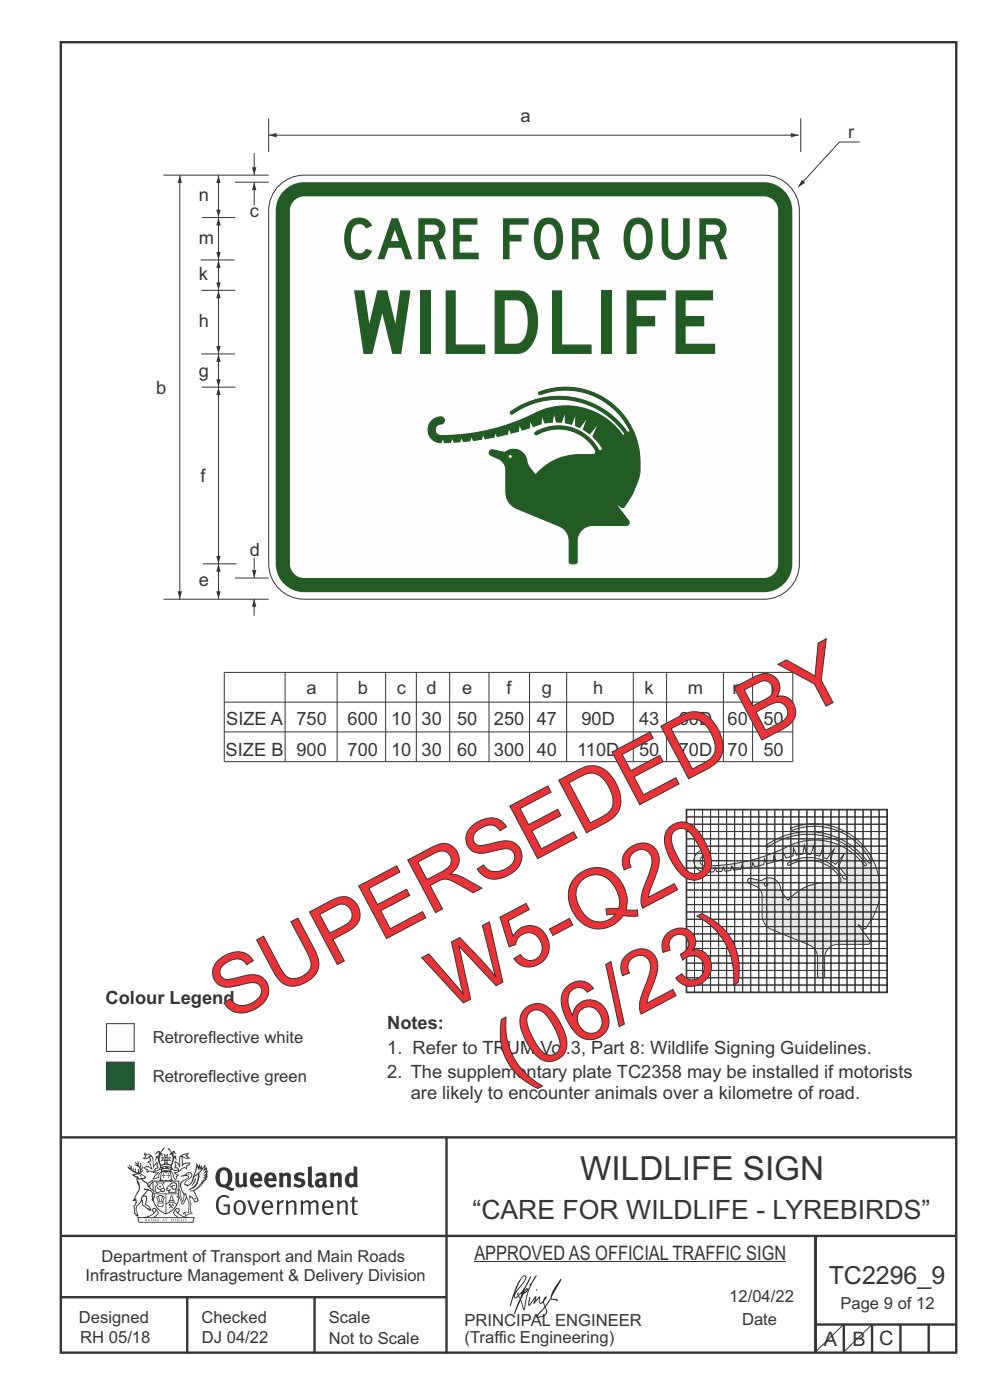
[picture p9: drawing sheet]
<svg xmlns="http://www.w3.org/2000/svg" width="210mm" height="297mm" viewBox="0 0 210 297" stroke-linecap="round" stroke-linejoin="round" font-family="sans-serif">
<defs><g id="words">
<text font-size="18.7" fill="#225b24" x="74.7" y="75.1">WILDLIFE</text>
<g font-size="17.6" fill="#ed3237">
<text x="95.2" y="214.4" transform="rotate(-28 95.2 214.4)">W5-Q20</text>
<text x="48.7" y="216.7" transform="rotate(-28 48.7 216.7)">SUPERSEDED BY</text>
<text x="108.7" y="229.6" transform="rotate(-28 108.7 229.6)">(06/23)</text>
</g>
<text font-size="12.1" fill="#225b24" x="72.1" y="55">CARE FOR OUR</text>
<text font-size="7.1" fill="#373435" x="123.1" y="250.3">WILDLIFE SIGN</text>
<text font-size="5.6" fill="#373435" x="100.2" y="258.5">“CARE FOR WILDLIFE - LYREBIRDS”</text>
<text font-size="5.3" fill="#373435" x="175.8" y="272.3">TC2296_9</text>
<g font-size="4.2" fill="#373435">
<text x="100.6" y="267.2">APPROVED AS OFFICIAL TRAFFIC SIGN</text>
<text x="174.7" y="285.6">A</text>
<text x="180.8" y="285.6">B</text>
<text x="186.5" y="285.4">C</text>
</g>
<g font-size="3.9" fill="#373435">
<text x="110.4" y="25.9">a</text>
<text x="179.9" y="29.2">r</text>
<text x="42.2" y="42.7">n</text>
<text x="53" y="46">c</text>
<text x="42.2" y="51.7">m</text>
<text x="42.2" y="59.4">k</text>
<text x="42.2" y="69.3">h</text>
<text x="33.1" y="83.5">b</text>
<text x="42.2" y="80">g</text>
<text x="42.5" y="102.3">f</text>
<text x="53" y="117.9">d</text>
<text x="42.2" y="124.4">e</text>
<text x="65" y="147.3">a</text>
<text x="75.9" y="147.3">b</text>
<text x="84.2" y="147.3">c</text>
<text x="90.5" y="147.3">d</text>
<text x="98" y="147.3">e</text>
<text x="107.5" y="147.3">f</text>
<text x="114.9" y="147.3">g</text>
<text x="125.8" y="147.3">h</text>
<text x="136.7" y="147.3">k</text>
<text x="145.9" y="147.3">m</text>
<text x="155.4" y="147.3">n</text>
<text x="163.4" y="147.3">r</text>
<text x="48" y="153.8">SIZE A</text>
<text x="62.9" y="153.8">750</text>
<text x="73.7" y="153.8">600</text>
<text x="83" y="153.8">10</text>
<text x="89.4" y="153.8">30</text>
<text x="97" y="153.8">50</text>
<text x="104.8" y="153.8">250</text>
<text x="113.9" y="153.8">47</text>
<text x="123.3" y="153.8">90D</text>
<text x="135.6" y="153.8">43</text>
<text x="144" y="153.8">60D</text>
<text x="154.3" y="153.8">60</text>
<text x="161.9" y="153.8">50</text>
<text x="47.9" y="160.3">SIZE B</text>
<text x="62.9" y="160.3">900</text>
<text x="73.7" y="160.3">700</text>
<text x="83" y="160.3">10</text>
<text x="89.4" y="160.3">30</text>
<text x="97" y="160.3">60</text>
<text x="104.8" y="160.3">300</text>
<text x="113.9" y="160.3">40</text>
<text x="122.4" y="160.3">110D</text>
<text x="135.6" y="160.3">50</text>
<text x="144" y="160.3">70D</text>
<text x="154.3" y="160.3">70</text>
<text x="161.9" y="160.3">50</text>
<text x="22.4" y="213">Colour Legend</text>
<text x="82.1" y="218.3">Notes:</text>
<text x="82.1" y="223.5">1. Refer to TRUM Vol.3, Part 8: Wildlife Signing Guidelines.</text>
<text x="82.1" y="228.7">2. The supplementary plate TC2358 may be installed if motorists</text>
<text x="87.1" y="233.1">are likely to encounter animals over a kilometre of road.</text>
</g>
<g font-size="3.5" fill="#373435">
<text x="32.4" y="221.3">Retroreflective white</text>
<text x="32.4" y="229.5">Retroreflective green</text>
<text x="21.6" y="267.8">Department of Transport and Main Roads</text>
<text x="18.2" y="271.8">Infrastructure Management &amp; Delivery Division</text>
<text x="16.7" y="280.6">Designed</text>
<text x="42.7" y="280.6">Checked</text>
<text x="69.7" y="280.6">Scale</text>
<text x="98.5" y="281.3">PRINCIPAL ENGINEER</text>
<text x="154.7" y="276.1">12/04/22</text>
<text x="157.4" y="281.2">Date</text>
<text x="178.3" y="277.8">Page 9 of 12</text>
<text x="17" y="284.8">RH 05/18</text>
<text x="42.8" y="284.8">DJ 04/22</text>
<text x="69.7" y="285.2">Not to Scale</text>
<text x="98.5" y="284.8">(Traffic Engineering)</text>
</g>
</g></defs>
<path d="M147.9 180.9a2.04 2.04 0 0 1 2.1-.5 .76 .76 0 0 1 .1 .9 .76 .76 0 0 1-.9 .3 1.06 1.06 0 0 0-.7 1.2 1.06 1.06 0 0 0 1.1 .9 39.7 39.7 0 0 0 18.5-4.6 13.1 13.1 0 0 1 15.4 4.6l.3-.2a15 15 0 0 0-21.1-3.8l-.2-.3a15.6 15.6 0 0 1 21.9 3.7l.3-.2a13.3 13.3 0 0 0-16.8-6.8l-.2-.3a13.8 13.8 0 0 1 14.3 2.4 13.8 13.8 0 0 1 4.2 13.8l-1 2.4-1.5 2.4-.4 .2-1.2-.8 2.4 3.3 .1 .3-.2 .5-6.9 .1a2.87 2.87 0 0 0-2.6 2.8v4.1l-.4 .1h-.7h-.2l-.2-.4v-4.2a2.87 2.87 0 0 0-1.7-2.3l-8.3-3.4a3.2 3.2 0 0 1-1.7-2.9l-.1-4.4a2.33 2.33 0 0 0-1.3-1.8l-1.5-.7-.2-.5a.56 .56 0 0 1 .6-.5l2.2 .5a2.58 2.58 0 0 1 2.7-.4 2.58 2.58 0 0 1 1.5 2.3l.5 .9 1.1 1.4a10.6 10.6 0 0 1 8.1-3.8h2.6l.3-.1 .2-.4a7.9 7.9 0 0 0-11-3.1l-.4-.2 .2-.3a8.5 8.5 0 0 1 11.7 3.2l.5 .2 .2-.5-1.8-2.1 1.2-2.6-1.8 2.1-1.1-.8 .8-2.4-1.5 2-.8-.3 .1-2.4-.8 2.1-1.2-.2v-2.2l-.7 2.1-.9-.1-.5-1.9-.3 1.9-1.4 .2-.6-1.5-.1 1.7-1.4 .4-.7-1.2v1.5l-1.4 .4-.5-1.1-.2 1.3-1.3 .4-.5-1.1-.2 1.2-1.9 .5-.4-.9-.2 1-1.7 .3-.4-.9-.3 1-1.5 .2-.4-.8-.2 .9-1.2 .1-.4-.8-.3 .9h-1.1l-.3-.8-.3 .9h-1.2l-.2-.9-.4 .9a2.39 2.39 0 0 1-2.2-1.4 2.39 2.39 0 0 1 .5-2.7zM162.1 187.6a.4 .4 0 0 1 .8 0 .4 .4 0 0 1-.8 0z" fill-rule="evenodd" fill="#e6e7e8" stroke="#373435" stroke-width=".21"/>
<g fill="none" stroke="#373435" stroke-width=".21">
<path d="M145.6 171.8h1.7v1.5h-1.7zM145.6 173.3h1.7v1.6h-1.7zM145.6 174.9h1.7v1.5h-1.7zM145.6 176.4h1.7v1.6h-1.7zM145.6 178h1.7v1.5h-1.7zM145.6 179.5h1.7v1.6h-1.7zM147.3 171.8h1.7v1.5h-1.7zM147.3 173.3h1.7v1.6h-1.7zM147.3 174.9h1.7v1.5h-1.7zM147.3 176.4h1.7v1.6h-1.7zM147.3 178h1.7v1.5h-1.7zM147.3 179.5h1.7v1.6h-1.7z"/>
<path d="M149 171.8h1.7v1.5h-1.7zM149 173.3h1.7v1.6h-1.7zM149 174.9h1.7v1.5h-1.7zM149 176.4h1.7v1.6h-1.7zM149 178h1.7v1.5h-1.7zM149 179.5h1.7v1.6h-1.7zM150.7 171.8h1.7v1.5h-1.7zM150.7 173.3h1.7v1.6h-1.7zM150.7 174.9h1.7v1.5h-1.7zM150.7 176.4h1.7v1.6h-1.7zM150.7 178h1.7v1.5h-1.7zM150.7 179.5h1.7v1.6h-1.7z"/>
<path d="M152.4 171.8h1.7v1.5h-1.7zM152.4 173.3h1.7v1.6h-1.7zM152.4 174.9h1.7v1.5h-1.7zM152.4 176.4h1.7v1.6h-1.7zM152.4 178h1.7v1.5h-1.7zM152.4 179.5h1.7v1.6h-1.7zM154.1 171.8h1.7v1.5h-1.7zM154.1 173.3h1.7v1.6h-1.7zM154.1 174.9h1.7v1.5h-1.7zM154.1 176.4h1.7v1.6h-1.7zM154.1 178h1.7v1.5h-1.7zM154.1 179.5h1.7v1.6h-1.7z"/>
<path d="M155.8 171.8h1.7v1.5h-1.7zM155.8 173.3h1.7v1.6h-1.7zM155.8 174.9h1.7v1.5h-1.7zM155.8 176.4h1.7v1.6h-1.7zM155.8 178h1.7v1.5h-1.7zM155.8 179.5h1.7v1.6h-1.7zM157.5 171.8h1.7v1.5h-1.7zM157.5 173.3h1.7v1.6h-1.7zM157.5 174.9h1.7v1.5h-1.7zM157.5 176.4h1.7v1.6h-1.7zM157.5 178h1.7v1.5h-1.7zM157.5 179.5h1.7v1.6h-1.7z"/>
<path d="M159.2 171.8h1.7v1.5h-1.7zM159.2 173.3h1.7v1.6h-1.7zM159.2 174.9h1.7v1.5h-1.7zM159.2 176.4h1.7v1.6h-1.7zM159.2 178h1.7v1.5h-1.7zM159.2 179.5h1.7v1.6h-1.7zM160.9 171.8h1.7v1.5h-1.7zM160.9 173.3h1.7v1.6h-1.7zM160.9 174.9h1.7v1.5h-1.7zM160.9 176.4h1.7v1.6h-1.7zM160.9 178h1.7v1.5h-1.7zM160.9 179.5h1.7v1.6h-1.7z"/>
<path d="M162.6 171.8h1.7v1.5h-1.7zM162.6 173.3h1.7v1.6h-1.7zM162.6 174.9h1.7v1.5h-1.7zM162.6 176.4h1.7v1.6h-1.7zM162.6 178h1.7v1.5h-1.7zM162.6 179.5h1.7v1.6h-1.7zM164.3 171.8h1.7v1.5h-1.7zM164.3 173.3h1.7v1.6h-1.7zM164.3 174.9h1.7v1.5h-1.7zM164.3 176.4h1.7v1.6h-1.7zM164.3 178h1.7v1.5h-1.7zM164.3 179.5h1.7v1.6h-1.7z"/>
<path d="M166 171.8h1.8v1.5h-1.8zM166 173.3h1.8v1.6h-1.8zM166 174.9h1.8v1.5h-1.8zM166 176.4h1.8v1.6h-1.8zM166 178h1.8v1.5h-1.8zM166 179.5h1.8v1.6h-1.8zM167.8 171.8h1.7v1.5h-1.7zM167.8 173.3h1.7v1.6h-1.7zM167.8 174.9h1.7v1.5h-1.7zM167.8 176.4h1.7v1.6h-1.7zM167.8 178h1.7v1.5h-1.7zM167.8 179.5h1.7v1.6h-1.7z"/>
<path d="M169.5 171.8h1.7v1.5h-1.7zM169.5 173.3h1.7v1.6h-1.7zM169.5 174.9h1.7v1.5h-1.7zM169.5 176.4h1.7v1.6h-1.7zM169.5 178h1.7v1.5h-1.7zM169.5 179.5h1.7v1.6h-1.7zM171.2 171.8h1.7v1.5h-1.7zM171.2 173.3h1.7v1.6h-1.7zM171.2 174.9h1.7v1.5h-1.7zM171.2 176.4h1.7v1.6h-1.7zM171.2 178h1.7v1.5h-1.7zM171.2 179.5h1.7v1.6h-1.7z"/>
<path d="M172.9 171.8h1.7v1.5h-1.7zM172.9 173.3h1.7v1.6h-1.7zM172.9 174.9h1.7v1.5h-1.7zM172.9 176.4h1.7v1.6h-1.7zM172.9 178h1.7v1.5h-1.7zM172.9 179.5h1.7v1.6h-1.7zM174.6 171.8h1.7v1.5h-1.7zM174.6 173.3h1.7v1.6h-1.7zM174.6 174.9h1.7v1.5h-1.7zM174.6 176.4h1.7v1.6h-1.7zM174.6 178h1.7v1.5h-1.7zM174.6 179.5h1.7v1.6h-1.7z"/>
<path d="M176.3 171.8h1.7v1.5h-1.7zM176.3 173.3h1.7v1.6h-1.7zM176.3 174.9h1.7v1.5h-1.7zM176.3 176.4h1.7v1.6h-1.7zM176.3 178h1.7v1.5h-1.7zM176.3 179.5h1.7v1.6h-1.7zM178 171.8h1.7v1.5h-1.7zM178 173.3h1.7v1.6h-1.7zM178 174.9h1.7v1.5h-1.7zM178 176.4h1.7v1.6h-1.7zM178 178h1.7v1.5h-1.7zM178 179.5h1.7v1.6h-1.7z"/>
<path d="M179.7 171.8h1.7v1.5h-1.7zM179.7 173.3h1.7v1.6h-1.7zM179.7 174.9h1.7v1.5h-1.7zM179.7 176.4h1.7v1.6h-1.7zM179.7 178h1.7v1.5h-1.7zM179.7 179.5h1.7v1.6h-1.7zM181.4 171.8h1.7v1.5h-1.7zM181.4 173.3h1.7v1.6h-1.7zM181.4 174.9h1.7v1.5h-1.7zM181.4 176.4h1.7v1.6h-1.7zM181.4 178h1.7v1.5h-1.7zM181.4 179.5h1.7v1.6h-1.7z"/>
<path d="M183.1 171.8h1.7v1.5h-1.7zM183.1 173.3h1.7v1.6h-1.7zM183.1 174.9h1.7v1.5h-1.7zM183.1 176.4h1.7v1.6h-1.7zM183.1 178h1.7v1.5h-1.7zM183.1 179.5h1.7v1.6h-1.7zM184.8 171.8h1.7v1.5h-1.7zM184.8 173.3h1.7v1.6h-1.7zM184.8 174.9h1.7v1.5h-1.7zM184.8 176.4h1.7v1.6h-1.7zM184.8 178h1.7v1.5h-1.7zM184.8 179.5h1.7v1.6h-1.7z"/>
<path d="M186.5 171.8h1.7v1.5h-1.7zM186.5 173.3h1.7v1.6h-1.7zM186.5 174.9h1.7v1.5h-1.7zM186.5 176.4h1.7v1.6h-1.7zM186.5 178h1.7v1.5h-1.7zM186.5 179.5h1.7v1.6h-1.7zM145.6 181.1h1.7v1.5h-1.7zM145.6 182.6h1.7v1.6h-1.7zM145.6 184.2h1.7v1.5h-1.7zM145.6 185.7h1.7v1.6h-1.7zM145.6 187.3h1.7v1.5h-1.7zM145.6 188.8h1.7v1.6h-1.7z"/>
<path d="M145.6 190.4h1.7v1.5h-1.7zM145.6 191.9h1.7v1.6h-1.7zM145.6 193.5h1.7v1.5h-1.7zM145.6 195h1.7v1.6h-1.7zM145.6 196.6h1.7v1.5h-1.7zM145.6 198.1h1.7v1.6h-1.7zM145.6 199.7h1.7v1.5h-1.7zM147.3 181.1h1.7v1.5h-1.7zM147.3 182.6h1.7v1.6h-1.7zM147.3 184.2h1.7v1.5h-1.7zM147.3 185.7h1.7v1.6h-1.7zM147.3 187.3h1.7v1.5h-1.7z"/>
<path d="M147.3 188.8h1.7v1.6h-1.7zM147.3 190.4h1.7v1.5h-1.7zM147.3 191.9h1.7v1.6h-1.7zM147.3 193.5h1.7v1.5h-1.7zM147.3 195h1.7v1.6h-1.7zM147.3 196.6h1.7v1.5h-1.7zM147.3 198.1h1.7v1.6h-1.7zM147.3 199.7h1.7v1.5h-1.7zM149 181.1h1.7v1.5h-1.7zM149 182.6h1.7v1.6h-1.7zM149 184.2h1.7v1.5h-1.7zM149 185.7h1.7v1.6h-1.7z"/>
<path d="M149 187.3h1.7v1.5h-1.7zM149 188.8h1.7v1.6h-1.7zM149 190.4h1.7v1.5h-1.7zM149 191.9h1.7v1.6h-1.7zM149 193.5h1.7v1.5h-1.7zM149 195h1.7v1.6h-1.7zM149 196.6h1.7v1.5h-1.7zM149 198.1h1.7v1.6h-1.7zM149 199.7h1.7v1.5h-1.7zM150.7 181.1h1.7v1.5h-1.7zM150.7 182.6h1.7v1.6h-1.7zM150.7 184.2h1.7v1.5h-1.7z"/>
<path d="M150.7 185.7h1.7v1.6h-1.7zM150.7 187.3h1.7v1.5h-1.7zM150.7 188.8h1.7v1.6h-1.7zM150.7 190.4h1.7v1.5h-1.7zM150.7 191.9h1.7v1.6h-1.7zM150.7 193.5h1.7v1.5h-1.7zM150.7 195h1.7v1.6h-1.7zM150.7 196.6h1.7v1.5h-1.7zM150.7 198.1h1.7v1.6h-1.7zM150.7 199.7h1.7v1.5h-1.7zM152.4 181.1h1.7v1.5h-1.7zM152.4 182.6h1.7v1.6h-1.7z"/>
<path d="M152.4 184.2h1.7v1.5h-1.7zM152.4 185.7h1.7v1.6h-1.7zM152.4 187.3h1.7v1.5h-1.7zM152.4 188.8h1.7v1.6h-1.7zM152.4 190.4h1.7v1.5h-1.7zM152.4 191.9h1.7v1.6h-1.7zM152.4 193.5h1.7v1.5h-1.7zM152.4 195h1.7v1.6h-1.7zM152.4 196.6h1.7v1.5h-1.7zM152.4 198.1h1.7v1.6h-1.7zM152.4 199.7h1.7v1.5h-1.7zM154.1 181.1h1.7v1.5h-1.7z"/>
<path d="M154.1 182.6h1.7v1.6h-1.7zM154.1 184.2h1.7v1.5h-1.7zM154.1 185.7h1.7v1.6h-1.7zM154.1 187.3h1.7v1.5h-1.7zM154.1 188.8h1.7v1.6h-1.7zM154.1 190.4h1.7v1.5h-1.7zM154.1 191.9h1.7v1.6h-1.7zM154.1 193.5h1.7v1.5h-1.7zM154.1 195h1.7v1.6h-1.7zM154.1 196.6h1.7v1.5h-1.7zM154.1 198.1h1.7v1.6h-1.7zM154.1 199.7h1.7v1.5h-1.7z"/>
<path d="M155.8 181.1h1.7v1.5h-1.7zM155.8 182.6h1.7v1.6h-1.7zM155.8 184.2h1.7v1.5h-1.7zM155.8 185.7h1.7v1.6h-1.7zM155.8 187.3h1.7v1.5h-1.7zM155.8 188.8h1.7v1.6h-1.7zM155.8 190.4h1.7v1.5h-1.7zM155.8 191.9h1.7v1.6h-1.7zM155.8 193.5h1.7v1.5h-1.7zM155.8 195h1.7v1.6h-1.7zM155.8 196.6h1.7v1.5h-1.7zM155.8 198.1h1.7v1.6h-1.7z"/>
<path d="M155.8 199.7h1.7v1.5h-1.7zM157.5 181.1h1.7v1.5h-1.7zM157.5 182.6h1.7v1.6h-1.7zM157.5 184.2h1.7v1.5h-1.7zM157.5 185.7h1.7v1.6h-1.7zM157.5 187.3h1.7v1.5h-1.7zM157.5 188.8h1.7v1.6h-1.7zM157.5 190.4h1.7v1.5h-1.7zM157.5 191.9h1.7v1.6h-1.7zM157.5 193.5h1.7v1.5h-1.7zM157.5 195h1.7v1.6h-1.7zM157.5 196.6h1.7v1.5h-1.7z"/>
<path d="M157.5 198.1h1.7v1.6h-1.7zM157.5 199.7h1.7v1.5h-1.7zM159.2 181.1h1.7v1.5h-1.7zM159.2 182.6h1.7v1.6h-1.7zM159.2 184.2h1.7v1.5h-1.7zM159.2 185.7h1.7v1.6h-1.7zM159.2 187.3h1.7v1.5h-1.7zM159.2 188.8h1.7v1.6h-1.7zM159.2 190.4h1.7v1.5h-1.7zM159.2 191.9h1.7v1.6h-1.7zM159.2 193.5h1.7v1.5h-1.7zM159.2 195h1.7v1.6h-1.7z"/>
<path d="M159.2 196.6h1.7v1.5h-1.7zM159.2 198.1h1.7v1.6h-1.7zM159.2 199.7h1.7v1.5h-1.7zM160.9 181.1h1.7v1.5h-1.7zM160.9 182.6h1.7v1.6h-1.7zM160.9 184.2h1.7v1.5h-1.7zM160.9 185.7h1.7v1.6h-1.7zM160.9 187.3h1.7v1.5h-1.7zM160.9 188.8h1.7v1.6h-1.7zM160.9 190.4h1.7v1.5h-1.7zM160.9 191.9h1.7v1.6h-1.7zM160.9 193.5h1.7v1.5h-1.7z"/>
<path d="M160.9 195h1.7v1.6h-1.7zM160.9 196.6h1.7v1.5h-1.7zM160.9 198.1h1.7v1.6h-1.7zM160.9 199.7h1.7v1.5h-1.7zM162.6 181.1h1.7v1.5h-1.7zM162.6 182.6h1.7v1.6h-1.7zM162.6 184.2h1.7v1.5h-1.7zM162.6 185.7h1.7v1.6h-1.7zM162.6 187.3h1.7v1.5h-1.7zM162.6 188.8h1.7v1.6h-1.7zM162.6 190.4h1.7v1.5h-1.7zM162.6 191.9h1.7v1.6h-1.7z"/>
<path d="M162.6 193.5h1.7v1.5h-1.7zM162.6 195h1.7v1.6h-1.7zM162.6 196.6h1.7v1.5h-1.7zM162.6 198.1h1.7v1.6h-1.7zM162.6 199.7h1.7v1.5h-1.7zM164.3 181.1h1.7v1.5h-1.7zM164.3 182.6h1.7v1.6h-1.7zM164.3 184.2h1.7v1.5h-1.7zM164.3 185.7h1.7v1.6h-1.7zM164.3 187.3h1.7v1.5h-1.7zM164.3 188.8h1.7v1.6h-1.7zM164.3 190.4h1.7v1.5h-1.7z"/>
<path d="M164.3 191.9h1.7v1.6h-1.7zM164.3 193.5h1.7v1.5h-1.7zM164.3 195h1.7v1.6h-1.7zM164.3 196.6h1.7v1.5h-1.7zM164.3 198.1h1.7v1.6h-1.7zM164.3 199.7h1.7v1.5h-1.7zM166 181.1h1.8v1.5h-1.8zM166 182.6h1.8v1.6h-1.8zM166 184.2h1.8v1.5h-1.8zM166 185.7h1.8v1.6h-1.8zM166 187.3h1.8v1.5h-1.8zM166 188.8h1.8v1.6h-1.8z"/>
<path d="M166 190.4h1.8v1.5h-1.8zM166 191.9h1.8v1.6h-1.8zM166 193.5h1.8v1.5h-1.8zM166 195h1.8v1.6h-1.8zM166 196.6h1.8v1.5h-1.8zM166 198.1h1.8v1.6h-1.8zM166 199.7h1.8v1.5h-1.8zM167.8 181.1h1.7v1.5h-1.7zM167.8 182.6h1.7v1.6h-1.7zM167.8 184.2h1.7v1.5h-1.7zM167.8 185.7h1.7v1.6h-1.7zM167.8 187.3h1.7v1.5h-1.7z"/>
<path d="M167.8 188.8h1.7v1.6h-1.7zM167.8 190.4h1.7v1.5h-1.7zM167.8 191.9h1.7v1.6h-1.7zM167.8 193.5h1.7v1.5h-1.7zM167.8 195h1.7v1.6h-1.7zM167.8 196.6h1.7v1.5h-1.7zM167.8 198.1h1.7v1.6h-1.7zM167.8 199.7h1.7v1.5h-1.7zM169.5 181.1h1.7v1.5h-1.7zM169.5 182.6h1.7v1.6h-1.7zM169.5 184.2h1.7v1.5h-1.7zM169.5 185.7h1.7v1.6h-1.7z"/>
<path d="M169.5 187.3h1.7v1.5h-1.7zM169.5 188.8h1.7v1.6h-1.7zM169.5 190.4h1.7v1.5h-1.7zM169.5 191.9h1.7v1.6h-1.7zM169.5 193.5h1.7v1.5h-1.7zM169.5 195h1.7v1.6h-1.7zM169.5 196.6h1.7v1.5h-1.7zM169.5 198.1h1.7v1.6h-1.7zM169.5 199.7h1.7v1.5h-1.7zM171.2 181.1h1.7v1.5h-1.7zM171.2 182.6h1.7v1.6h-1.7zM171.2 184.2h1.7v1.5h-1.7z"/>
<path d="M171.2 185.7h1.7v1.6h-1.7zM171.2 187.3h1.7v1.5h-1.7zM171.2 188.8h1.7v1.6h-1.7zM171.2 190.4h1.7v1.5h-1.7zM171.2 191.9h1.7v1.6h-1.7zM171.2 193.5h1.7v1.5h-1.7zM171.2 195h1.7v1.6h-1.7zM171.2 196.6h1.7v1.5h-1.7zM171.2 198.1h1.7v1.6h-1.7zM171.2 199.7h1.7v1.5h-1.7zM172.9 181.1h1.7v1.5h-1.7zM172.9 182.6h1.7v1.6h-1.7z"/>
<path d="M172.9 184.2h1.7v1.5h-1.7zM172.9 185.7h1.7v1.6h-1.7zM172.9 187.3h1.7v1.5h-1.7zM172.9 188.8h1.7v1.6h-1.7zM172.9 190.4h1.7v1.5h-1.7zM172.9 191.9h1.7v1.6h-1.7zM172.9 193.5h1.7v1.5h-1.7zM172.9 195h1.7v1.6h-1.7zM172.9 196.6h1.7v1.5h-1.7zM172.9 198.1h1.7v1.6h-1.7zM172.9 199.7h1.7v1.5h-1.7zM174.6 181.1h1.7v1.5h-1.7z"/>
<path d="M174.6 182.6h1.7v1.6h-1.7zM174.6 184.2h1.7v1.5h-1.7zM174.6 185.7h1.7v1.6h-1.7zM174.6 187.3h1.7v1.5h-1.7zM174.6 188.8h1.7v1.6h-1.7zM174.6 190.4h1.7v1.5h-1.7zM174.6 191.9h1.7v1.6h-1.7zM174.6 193.5h1.7v1.5h-1.7zM174.6 195h1.7v1.6h-1.7zM174.6 196.6h1.7v1.5h-1.7zM174.6 198.1h1.7v1.6h-1.7zM174.6 199.7h1.7v1.5h-1.7z"/>
<path d="M176.3 181.1h1.7v1.5h-1.7zM176.3 182.6h1.7v1.6h-1.7zM176.3 184.2h1.7v1.5h-1.7zM176.3 185.7h1.7v1.6h-1.7zM176.3 187.3h1.7v1.5h-1.7zM176.3 188.8h1.7v1.6h-1.7zM176.3 190.4h1.7v1.5h-1.7zM176.3 191.9h1.7v1.6h-1.7zM176.3 193.5h1.7v1.5h-1.7zM176.3 195h1.7v1.6h-1.7zM176.3 196.6h1.7v1.5h-1.7zM176.3 198.1h1.7v1.6h-1.7z"/>
<path d="M176.3 199.7h1.7v1.5h-1.7zM178 181.1h1.7v1.5h-1.7zM178 182.6h1.7v1.6h-1.7zM178 184.2h1.7v1.5h-1.7zM178 185.7h1.7v1.6h-1.7zM178 187.3h1.7v1.5h-1.7zM178 188.8h1.7v1.6h-1.7zM178 190.4h1.7v1.5h-1.7zM178 191.9h1.7v1.6h-1.7zM178 193.5h1.7v1.5h-1.7zM178 195h1.7v1.6h-1.7zM178 196.6h1.7v1.5h-1.7z"/>
<path d="M178 198.1h1.7v1.6h-1.7zM178 199.7h1.7v1.5h-1.7zM179.7 181.1h1.7v1.5h-1.7zM179.7 182.6h1.7v1.6h-1.7zM179.7 184.2h1.7v1.5h-1.7zM179.7 185.7h1.7v1.6h-1.7zM179.7 187.3h1.7v1.5h-1.7zM179.7 188.8h1.7v1.6h-1.7zM179.7 190.4h1.7v1.5h-1.7zM179.7 191.9h1.7v1.6h-1.7zM179.7 193.5h1.7v1.5h-1.7zM179.7 195h1.7v1.6h-1.7z"/>
<path d="M179.7 196.6h1.7v1.5h-1.7zM179.7 198.1h1.7v1.6h-1.7zM179.7 199.7h1.7v1.5h-1.7zM181.4 181.1h1.7v1.5h-1.7zM181.4 182.6h1.7v1.6h-1.7zM181.4 184.2h1.7v1.5h-1.7zM181.4 185.7h1.7v1.6h-1.7zM181.4 187.3h1.7v1.5h-1.7zM181.4 188.8h1.7v1.6h-1.7zM181.4 190.4h1.7v1.5h-1.7zM181.4 191.9h1.7v1.6h-1.7zM181.4 193.5h1.7v1.5h-1.7z"/>
<path d="M181.4 195h1.7v1.6h-1.7zM181.4 196.6h1.7v1.5h-1.7zM181.4 198.1h1.7v1.6h-1.7zM181.4 199.7h1.7v1.5h-1.7zM183.1 181.1h1.7v1.5h-1.7zM183.1 182.6h1.7v1.6h-1.7zM183.1 184.2h1.7v1.5h-1.7zM183.1 185.7h1.7v1.6h-1.7zM183.1 187.3h1.7v1.5h-1.7zM183.1 188.8h1.7v1.6h-1.7zM183.1 190.4h1.7v1.5h-1.7zM183.1 191.9h1.7v1.6h-1.7z"/>
<path d="M183.1 193.5h1.7v1.5h-1.7zM183.1 195h1.7v1.6h-1.7zM183.1 196.6h1.7v1.5h-1.7zM183.1 198.1h1.7v1.6h-1.7zM183.1 199.7h1.7v1.5h-1.7zM184.8 181.1h1.7v1.5h-1.7zM184.8 182.6h1.7v1.6h-1.7zM184.8 184.2h1.7v1.5h-1.7zM184.8 185.7h1.7v1.6h-1.7zM184.8 187.3h1.7v1.5h-1.7zM184.8 188.8h1.7v1.6h-1.7zM184.8 190.4h1.7v1.5h-1.7z"/>
<path d="M184.8 191.9h1.7v1.6h-1.7zM184.8 193.5h1.7v1.5h-1.7zM184.8 195h1.7v1.6h-1.7zM184.8 196.6h1.7v1.5h-1.7zM184.8 198.1h1.7v1.6h-1.7zM184.8 199.7h1.7v1.5h-1.7zM186.5 181.1h1.7v1.5h-1.7zM186.5 182.6h1.7v1.6h-1.7zM186.5 184.2h1.7v1.5h-1.7zM186.5 185.7h1.7v1.6h-1.7zM186.5 187.3h1.7v1.5h-1.7zM186.5 188.8h1.7v1.6h-1.7z"/>
<path d="M186.5 190.4h1.7v1.5h-1.7zM186.5 191.9h1.7v1.6h-1.7zM186.5 193.5h1.7v1.5h-1.7zM186.5 195h1.7v1.6h-1.7zM186.5 196.6h1.7v1.5h-1.7zM186.5 198.1h1.7v1.6h-1.7zM186.5 199.7h1.7v1.5h-1.7zM145.6 201.2h1.7v1.6h-1.7zM145.6 202.8h1.7v1.5h-1.7zM145.6 204.3h1.7v1.6h-1.7zM145.6 205.9h1.7v1.5h-1.7zM145.6 207.4h1.7v1.6h-1.7z"/>
<path d="M145.6 209h1.7v1.5h-1.7zM147.3 201.2h1.7v1.6h-1.7zM147.3 202.8h1.7v1.5h-1.7zM147.3 204.3h1.7v1.6h-1.7zM147.3 205.9h1.7v1.5h-1.7zM147.3 207.4h1.7v1.6h-1.7zM147.3 209h1.7v1.5h-1.7zM149 201.2h1.7v1.6h-1.7zM149 202.8h1.7v1.5h-1.7zM149 204.3h1.7v1.6h-1.7zM149 205.9h1.7v1.5h-1.7zM149 207.4h1.7v1.6h-1.7z"/>
<path d="M149 209h1.7v1.5h-1.7zM150.7 201.2h1.7v1.6h-1.7zM150.7 202.8h1.7v1.5h-1.7zM150.7 204.3h1.7v1.6h-1.7zM150.7 205.9h1.7v1.5h-1.7zM150.7 207.4h1.7v1.6h-1.7zM150.7 209h1.7v1.5h-1.7zM152.4 201.2h1.7v1.6h-1.7zM152.4 202.8h1.7v1.5h-1.7zM152.4 204.3h1.7v1.6h-1.7zM152.4 205.9h1.7v1.5h-1.7zM152.4 207.4h1.7v1.6h-1.7z"/>
<path d="M152.4 209h1.7v1.5h-1.7zM154.1 201.2h1.7v1.6h-1.7zM154.1 202.8h1.7v1.5h-1.7zM154.1 204.3h1.7v1.6h-1.7zM154.1 205.9h1.7v1.5h-1.7zM154.1 207.4h1.7v1.6h-1.7zM154.1 209h1.7v1.5h-1.7zM155.8 201.2h1.7v1.6h-1.7zM155.8 202.8h1.7v1.5h-1.7zM155.8 204.3h1.7v1.6h-1.7zM155.8 205.9h1.7v1.5h-1.7zM155.8 207.4h1.7v1.6h-1.7z"/>
<path d="M155.8 209h1.7v1.5h-1.7zM157.5 201.2h1.7v1.6h-1.7zM157.5 202.8h1.7v1.5h-1.7zM157.5 204.3h1.7v1.6h-1.7zM157.5 205.9h1.7v1.5h-1.7zM157.5 207.4h1.7v1.6h-1.7zM157.5 209h1.7v1.5h-1.7zM159.2 201.2h1.7v1.6h-1.7zM159.2 202.8h1.7v1.5h-1.7zM159.2 204.3h1.7v1.6h-1.7zM159.2 205.9h1.7v1.5h-1.7zM159.2 207.4h1.7v1.6h-1.7z"/>
<path d="M159.2 209h1.7v1.5h-1.7zM160.9 201.2h1.7v1.6h-1.7zM160.9 202.8h1.7v1.5h-1.7zM160.9 204.3h1.7v1.6h-1.7zM160.9 205.9h1.7v1.5h-1.7zM160.9 207.4h1.7v1.6h-1.7zM160.9 209h1.7v1.5h-1.7zM162.6 201.2h1.7v1.6h-1.7zM162.6 202.8h1.7v1.5h-1.7zM162.6 204.3h1.7v1.6h-1.7zM162.6 205.9h1.7v1.5h-1.7zM162.6 207.4h1.7v1.6h-1.7z"/>
<path d="M162.6 209h1.7v1.5h-1.7zM164.3 201.2h1.7v1.6h-1.7zM164.3 202.8h1.7v1.5h-1.7zM164.3 204.3h1.7v1.6h-1.7zM164.3 205.9h1.7v1.5h-1.7zM164.3 207.4h1.7v1.6h-1.7zM164.3 209h1.7v1.5h-1.7zM166 201.2h1.8v1.6h-1.8zM166 202.8h1.8v1.5h-1.8zM166 204.3h1.8v1.6h-1.8zM166 205.9h1.8v1.5h-1.8zM166 207.4h1.8v1.6h-1.8z"/>
<path d="M166 209h1.8v1.5h-1.8zM167.8 201.2h1.7v1.6h-1.7zM167.8 202.8h1.7v1.5h-1.7zM167.8 204.3h1.7v1.6h-1.7zM167.8 205.9h1.7v1.5h-1.7zM167.8 207.4h1.7v1.6h-1.7zM167.8 209h1.7v1.5h-1.7zM169.5 201.2h1.7v1.6h-1.7zM169.5 202.8h1.7v1.5h-1.7zM169.5 204.3h1.7v1.6h-1.7zM169.5 205.9h1.7v1.5h-1.7zM169.5 207.4h1.7v1.6h-1.7z"/>
<path d="M169.5 209h1.7v1.5h-1.7zM171.2 201.2h1.7v1.6h-1.7zM171.2 202.8h1.7v1.5h-1.7zM171.2 204.3h1.7v1.6h-1.7zM171.2 205.9h1.7v1.5h-1.7zM171.2 207.4h1.7v1.6h-1.7zM171.2 209h1.7v1.5h-1.7zM172.9 201.2h1.7v1.6h-1.7zM172.9 202.8h1.7v1.5h-1.7zM172.9 204.3h1.7v1.6h-1.7zM172.9 205.9h1.7v1.5h-1.7zM172.9 207.4h1.7v1.6h-1.7z"/>
<path d="M172.9 209h1.7v1.5h-1.7zM174.6 201.2h1.7v1.6h-1.7zM174.6 202.8h1.7v1.5h-1.7zM174.6 204.3h1.7v1.6h-1.7zM174.6 205.9h1.7v1.5h-1.7zM174.6 207.4h1.7v1.6h-1.7zM174.6 209h1.7v1.5h-1.7zM176.3 201.2h1.7v1.6h-1.7zM176.3 202.8h1.7v1.5h-1.7zM176.3 204.3h1.7v1.6h-1.7zM176.3 205.9h1.7v1.5h-1.7zM176.3 207.4h1.7v1.6h-1.7z"/>
<path d="M176.3 209h1.7v1.5h-1.7zM178 201.2h1.7v1.6h-1.7zM178 202.8h1.7v1.5h-1.7zM178 204.3h1.7v1.6h-1.7zM178 205.9h1.7v1.5h-1.7zM178 207.4h1.7v1.6h-1.7zM178 209h1.7v1.5h-1.7zM179.7 201.2h1.7v1.6h-1.7zM179.7 202.8h1.7v1.5h-1.7zM179.7 204.3h1.7v1.6h-1.7zM179.7 205.9h1.7v1.5h-1.7zM179.7 207.4h1.7v1.6h-1.7z"/>
<path d="M179.7 209h1.7v1.5h-1.7zM181.4 201.2h1.7v1.6h-1.7zM181.4 202.8h1.7v1.5h-1.7zM181.4 204.3h1.7v1.6h-1.7zM181.4 205.9h1.7v1.5h-1.7zM181.4 207.4h1.7v1.6h-1.7zM181.4 209h1.7v1.5h-1.7zM183.1 201.2h1.7v1.6h-1.7zM183.1 202.8h1.7v1.5h-1.7zM183.1 204.3h1.7v1.6h-1.7zM183.1 205.9h1.7v1.5h-1.7zM183.1 207.4h1.7v1.6h-1.7z"/>
<path d="M183.1 209h1.7v1.5h-1.7zM184.8 201.2h1.7v1.6h-1.7zM184.8 202.8h1.7v1.5h-1.7zM184.8 204.3h1.7v1.6h-1.7zM184.8 205.9h1.7v1.5h-1.7zM184.8 207.4h1.7v1.6h-1.7zM184.8 209h1.7v1.5h-1.7zM186.5 201.2h1.7v1.6h-1.7zM186.5 202.8h1.7v1.5h-1.7zM186.5 204.3h1.7v1.6h-1.7zM186.5 205.9h1.7v1.5h-1.7zM186.5 207.4h1.7v1.6h-1.7z"/>
<path d="M186.5 209h1.7v1.5h-1.7zM100.6 267.7h66.2"/>
</g>
<path d="M145.6 171.8h42.6v38.7h-42.6z" fill="none" stroke="#373435" stroke-width=".35"/>
<g fill="none" stroke="#373435" stroke-width=".51">
<path d="M12.9 9h189.9v278h-189.9zM12.7 241.3h190M94.7 241.4v45.8M12.7 275.2h82M12.7 262.2h190.1M39.7 275.2v12M66.7 275.2v12M173 262.1v24.9M173 281h30M179 281v6M185 281v6M191 281v6"/>
<path d="M197 281v6"/>
</g>
<g fill="#373435">
<path d="M47 248.4a2.55 2.55 0 0 0 0 2.7l.3 .2a.81 .81 0 0 0 1-1v-.5a1.04 1.04 0 0 0-1.1-1.5zM46.3 248.1a1.82 1.82 0 0 1 2.1-.2 1.82 1.82 0 0 1 .9 1.8 2.29 2.29 0 0 1-.8 2l.7 .3h.5l-.2 .6a2.87 2.87 0 0 1-2-.7 2.12 2.12 0 0 1-1.7-3.1z" fill-rule="evenodd"/>
<path d="M49.9 248.9l.8-.2v2a.46 .46 0 0 0 .3 .6 .46 .46 0 0 0 .6-.3v-2.1l.7-.2v2.4l.2 .5-.5 .3-.3-.3a1.02 1.02 0 0 1-1.2 .3 1.02 1.02 0 0 1-.6-1.1z" fill-rule="evenodd"/>
<path d="M54 249.5l-.1 .5h.9a.49 .49 0 0 0-.2-.6 .49 .49 0 0 0-.6 .1zM53.4 249.1a1.34 1.34 0 0 1 1.6-.2 1.34 1.34 0 0 1 .6 1.5v.2h-1.7a.77 .77 0 0 0 .5 .8 .77 .77 0 0 0 .9-.4l.3 .5a1.59 1.59 0 0 1-2 .2 1.59 1.59 0 0 1-.5-2.1z" fill-rule="evenodd"/>
<path d="M57 249.5l-.1 .5h1a.49 .49 0 0 0-.2-.6 .49 .49 0 0 0-.7 .1zM56.4 249.1a1.34 1.34 0 0 1 1.6-.2 1.34 1.34 0 0 1 .7 1.5v.2h-1.8a.77 .77 0 0 0 .5 .8 .77 .77 0 0 0 .9-.4l.4 .5a1.59 1.59 0 0 1-2.1 .2 1.59 1.59 0 0 1-.5-2.1z" fill-rule="evenodd"/>
<path d="M59.2 248.9l.7-.2 .1 .4a.95 .95 0 0 1 1-.3 .95 .95 0 0 1 .7 .8v2.3h-.8v-2.3a.46 .46 0 0 0-.8 .1v2.2h-.8z" fill-rule="evenodd"/>
<path d="M62.6 249.1a1.75 1.75 0 0 1 2-.1l-.2 .5-.6-.2a.43 .43 0 0 0-.6 .3l.4 .3a1.04 1.04 0 0 1 1.2 1.1 1.04 1.04 0 0 1-1.4 1l-1.2-.4 .3-.6 1 .4 .4-.4a.88 .88 0 0 0-1-.5l-.4-.2-.1-.4z" fill-rule="evenodd"/>
<path d="M65.3 247.6l.8-.2 .1 3.8 .3 .2 .1 .4a.88 .88 0 0 1-1 0 .88 .88 0 0 1-.3-1z" fill-rule="evenodd"/>
<path d="M67.8 250.6a.43 .43 0 0 0-.1 .7 .43 .43 0 0 0 .7-.1v-.7zM66.8 249.1a1.7 1.7 0 0 1 2.4 .1v1.9l.3 .4-.4 .5-.5-.4a1.03 1.03 0 0 1-1.7-.1 1.03 1.03 0 0 1 .8-1.5h.7v-.4a.8 .8 0 0 0-1.2 .1z" fill-rule="evenodd"/>
<path d="M70 248.9l.7-.2 .1 .4a.95 .95 0 0 1 1-.3 .95 .95 0 0 1 .7 .8v2.3h-.8v-2.3a.46 .46 0 0 0-.8 .1v2.2h-.8z" fill-rule="evenodd"/>
<path d="M74.3 249.5a1.48 1.48 0 0 0 0 1.7h.5l.2-.1v-1.5l-.3-.2zM75 247.4l.8 .1 .1 4.4h-.7l-.1-.2a1.26 1.26 0 0 1-1.4 0 1.26 1.26 0 0 1-.5-1.3 1.29 1.29 0 0 1 .4-1.4 1.29 1.29 0 0 1 1.4-.1z" fill-rule="evenodd"/>
<path d="M46.4 253.9a1.72 1.72 0 0 1 2.3 0l-.3 .3a1.24 1.24 0 0 0-1.4-.2 1.24 1.24 0 0 0-.6 1.4 1.49 1.49 0 0 0 1.2 1.9l.7-.1v-1.3h-.8l-.1-.4h1.3v1.9a1.93 1.93 0 0 1-2.2 0 1.93 1.93 0 0 1-.7-2.2l.2-.8z" fill-rule="evenodd"/>
<path d="M50.4 255.1a1.65 1.65 0 0 0 .2 2.2 .99 .99 0 0 0 1-1.4 .78 .78 0 0 0-.4-.8 .78 .78 0 0 0-.8 0zM50 254.9a1.33 1.33 0 0 1 1.6-.1 1.33 1.33 0 0 1 .5 1.4 1.31 1.31 0 0 1-1.3 1.6 1.31 1.31 0 0 1-1.2-1.6v-.6z" fill-rule="evenodd"/>
<path d="M52.5 254.7l.4-.1 .9 2.6 .8-2.5h.5l-1.1 3h-.5z" fill-rule="evenodd"/>
<path d="M56.3 255.2l-.2 .7h1.3a.7 .7 0 0 0-.3-.8 .7 .7 0 0 0-.8 .1zM55.9 255a1.22 1.22 0 0 1 1.5-.2 1.22 1.22 0 0 1 .5 1.5h-1.8a.93 .93 0 0 0 .5 1 .93 .93 0 0 0 1.1-.2l.2 .3a1.43 1.43 0 0 1-1.8 .1 1.43 1.43 0 0 1-.6-1.7z" fill-rule="evenodd"/>
<path d="M58.7 254.7l.4-.1 .1 .5 .4-.4 .6-.1-.2 .5a.66 .66 0 0 0-.8 .7v1.9h-.4z" fill-rule="evenodd"/>
<path d="M60.6 254.7l.4-.1 .1 .5a.94 .94 0 0 1 1-.5 .94 .94 0 0 1 .8 .8v2.3h-.5l-.1-2.5a.81 .81 0 0 0-1.2 .3v2.2h-.4z" fill-rule="evenodd"/>
<path d="M63.7 254.7l.5-.1 .1 .5 .4-.3a.78 .78 0 0 1 1.1 .3 .9 .9 0 0 1 1-.5 .9 .9 0 0 1 .8 .8v2.3h-.5l-.1-2.5a.67 .67 0 0 0-1.1 .3v2.2h-.5v-2.4l-.4-.3-.7 .4v2.3h-.5z" fill-rule="evenodd"/>
<path d="M69 255.2l-.1 .7h1.3a.7 .7 0 0 0-.3-.8 .7 .7 0 0 0-.9 .1zM68.7 255a1.22 1.22 0 0 1 1.5-.2 1.22 1.22 0 0 1 .5 1.5h-1.8a.93 .93 0 0 0 .4 1 .93 .93 0 0 0 1.2-.2l.1 .3a1.44 1.44 0 0 1-1.7 .1 1.44 1.44 0 0 1-.6-1.7z" fill-rule="evenodd"/>
<path d="M71.4 254.7l.5-.1 .1 .5a.94 .94 0 0 1 1-.5 .94 .94 0 0 1 .8 .8v2.3h-.5l-.1-2.5a.81 .81 0 0 0-1.2 .3v2.2h-.4z" fill-rule="evenodd"/>
<path d="M74.7 253.9l.5-.1v.9h.7l-.1 .3h-.6v2.2l.1 .2h.5l.1 .3a.75 .75 0 0 1-1.2-.6v-2.1h-.4v-.3h.4z" fill-rule="evenodd"/>
<path d="M30.8 244.9l1.1 .3-.9 .5h-.4l.6-.5zM31.8 245.4h.2a2.44 2.44 0 0 1 .4 1.9l.1 .5 .7-1-.1 .6 .3 .3a.57 .57 0 0 0-.6 .7l-1-.1-.5 .2 .2-.5-.8-.3 .7-.1 .9 .5 .1-.1-.6-1.3-.2-.2h.5zM30.7 244.4l-.1 .5 .2 .4-.6 .4a1.04 1.04 0 0 0 1.4-.1l.2 .6-.3 .1-.2 .4a.94 .94 0 0 1 .8 1.1l-.2-.1a1.16 1.16 0 0 0-1.5-.1l.3 .4 .4 .2 .1 .5 .2 .1 .1-.2a.94 .94 0 0 1 1.1 .2l.8 .1-1.2 1.2a1.13 1.13 0 0 0 1.2-.2l.4-.1-.1-.4 .5-.8a.83 .83 0 0 0-.6 1.1l-.3-.1-.7 .4 1.1-1.4-.5 .1-.5-.1 1.3-.5-.1-.1-.9 .4v-.3l.2-.2 .3 .1 .1-.3-.2-.4v-.6l-.1-.4-.7 1v-.7a1.42 1.42 0 0 0-1.6-1.8z" fill-rule="evenodd"/>
<path d="M38.5 245.2l.5-.2 .7-.1-.6 .3 .8 .5h-.3zM38.3 245.5l.2-.1 .1 2a1.69 1.69 0 0 1 1.6-.6l-.8 .5 .1 .5a1.1 1.1 0 0 0-1.5 .6l-.1-.5-.2-.2h-.5l.3-.4-.3-.7a1.42 1.42 0 0 1 .8 1.1l.2-.1zM37.1 246.2l.1 1-.2 .3 .1 .4h.5l.1 .2a.96 .96 0 0 1-1.1-.1l-.1 .1a1.06 1.06 0 0 0 1.3 .2v.1a.72 .72 0 0 1-1 .2l.3 .5 .6 .2-.4 .2-.1 .6-.2-.3-.4-1.1-.4-.4 .4 .9a1.54 1.54 0 0 0 .7 1.2l.2-.3a.58 .58 0 0 1 .4-.8l.2-.1h-.3l-.5-.3 .9-.5a.93 .93 0 0 1 1.2-.5v.2l.2-.2 .1-.5a.99 .99 0 0 0 .7-.8l-1.3 .1-.3 .2-.1-1.4 .9 .4 .9-.3h-.4l-.5-.4 .4-.7-.6 .2a1.46 1.46 0 0 0-1.4 2.1v.4l-.2-.4z" fill-rule="evenodd"/>
<path d="M35.6 248.9l.2 .1-.1 .3 .4 .1h-.4v.6l-.1-.6h-.3l.3-.1z" fill-rule="evenodd"/>
<path d="M34.6 248.9l.2 .1v.3l.3 .1h-.3l-.1 .6v-.6h-.4l.4-.1z" fill-rule="evenodd"/>
<path d="M34.3 248.8a.57 .57 0 0 1 .9 .2 .57 .57 0 0 1 .9-.2l.2 1.4h-.2a.57 .57 0 0 1-.9 0 .69 .69 0 0 1-1.1 0zM34.2 248.1l-.3 2.1-.2 .4h3l-.2-.4-.3-2.1h-.2v.2l-.8-.1-.8 .1v-.2z" fill-rule="evenodd"/>
<path d="M34.2 252.4a.3 .3 0 0 0 .6 0 .3 .3 0 0 0-.6 0zM33.3 250.9l.3 .3-.3 .4a.79 .79 0 0 0 0 1.3l.8-.2-.1-.3a.55 .55 0 0 1-.7-.6l.1-.1 .2 .3 .3 .2 .8-.2-.4-.7 .4-.4-.7 .2zM33 250.7l1.1 .2 .9-.2-.4 .6 .4 1.2a.56 .56 0 0 1-.8 .3l-.2 .1a.73 .73 0 0 1-.9 .1 .73 .73 0 0 1-.3-1v-.4l.6-.4z" fill-rule="evenodd"/>
<path d="M35.6 251.8l.7-.4a.58 .58 0 0 1 1-.1 .58 .58 0 0 1-.4 .9l-.3-.3a.43 .43 0 0 1 .6-.4 .57 .57 0 0 0-.8 .2l-.2-.1-.3 .1 .4 .2a.55 .55 0 0 0 .9 .4v.5h-1.3l.3-.4-.1-.1-.6 .1 .2-.3-.2-.1zM35.4 251.8l-.1 .2a.39 .39 0 0 0 .2 .6h.3l-.2 .4h1.9l-.1-.8a.86 .86 0 0 0-.1-1.3 .86 .86 0 0 0-1.3 .4z" fill-rule="evenodd"/>
<path d="M36 254.8h.8v.2h-.8zM36.4 253.8l.2 .8h-.4zM36.4 253.5l-.3 .5-.1 .6h-.2v.4l-.7 .4 .2 .1a1.48 1.48 0 0 1 2.1 .2l.2-.1-.6-.5v-.5h-.2l-.1-.6z" fill-rule="evenodd"/>
<path d="M35.8 255.4l.4 .1 .1 .3 .3-.2-.2-.2a.38 .38 0 0 1 .5 .5l-.2-.2-.3 .2 .3 .2-.3 .3-.1-.4-.4 .4-.1-.2 .4-.3-.1-.1-.2 .1z" fill-rule="evenodd"/>
<path d="M34.5 254h.2v.2l-.2 .6h-.2zM33.6 255.3h.9v.2a.55 .55 0 0 1-.8 .4v-.2l-.2-.1zM33.4 254h.2l.2 .8h-.2zM33.6 255l.8-.1 .1 .2h-.8zM33.8 253.7h.5l-.2 1.1h-.1zM33.3 253.8l-.1 .3 .3 1.1a.48 .48 0 0 0-.1 .6 .48 .48 0 0 0 .5 .2h.5a.49 .49 0 0 0 .2-.8l.3-1.1-.1-.3a1.42 1.42 0 0 0-1.5 0z" fill-rule="evenodd"/>
<path d="M33.7 251.5l.4 .1 .1 .3h-.3z" fill-rule="evenodd"/>
<path d="M41.3 250.1l.3-.2-.2 .8-.6 .8h-.2l.5-.7z" fill-rule="evenodd"/>
<path d="M39.7 249l.3-.2 .5 .2a.88 .88 0 0 1-.6 1.1 1.22 1.22 0 0 0-.8 1.3l.5 .2a.72 .72 0 0 0 .9-.4l.5-.8 .2-.6 .8-.6v.2a2.85 2.85 0 0 1-2 2.9l.1 .1a2.13 2.13 0 0 0 1.9-1.5v-.3a2.01 2.01 0 0 0 .3-1.7l1.1-1.3-.4 1 .7-.5-.7 1 .8-.4-.8 .8 .7-.2-.9 .6 .8-.1-.8 .4h.7l-.8 .3 .3 .2h-.4l.2 .3h-.4l.2 .3h-.4l.1 .2h-.1a2.16 2.16 0 0 1-2 1.1l.1 .2 .4-.1a.76 .76 0 0 1 .7 .8l.5 1.2-.6 .2a1.45 1.45 0 0 0-1.1-1.3l.2 1.8-.1 1.8 .4 .3a1.07 1.07 0 0 0-1.2 .4v-.3l-.5-.2a.87 .87 0 0 1 1.1-.1v-.7a4.4 4.4 0 0 0-.6-3.1l-.1-.3h-.2a2.16 2.16 0 0 1-.7-2.2l.3-.4 1.2-.7a.55 .55 0 0 0-.4-.8zM37.8 252.4a.76 .76 0 0 1 .3 1.1l.6 1.6 .4-1.7 .2 .1a.61 .61 0 0 1-.1 .9l-.3 .8-.2 .1-.7-1.6-.3 .1a1.18 1.18 0 0 0 .1-1.4zM41.8 247.5l.2 .7 .3-.5v.6l.4-.5a1.9 1.9 0 0 1-1.2 1.4l-.3 .3zM38.2 249.6l1.4-.2 .2 .2v.3l-.5 .2a1.26 1.26 0 0 0-.9 1.9l.2 .7a1.84 1.84 0 0 1 .1 2.1l-.4-1.4a.96 .96 0 0 0-.4-1.2l-.4 .2a.78 .78 0 0 1 0 1.3l.1 .3h.4l.4 1.1a.38 .38 0 0 0 .2 .4 .38 .38 0 0 0 .4-.1l.6-1.2a2.94 2.94 0 0 1 .4 2.5l-.1 .4h-.8l-.3 .4v.2l.4-.1 .1 .4 .2 .1a1.02 1.02 0 0 1 1.3-.5v-.4l-.3-.1 .1-1.8-.3-1.3h.1a1.14 1.14 0 0 1 .8 1 .63 .63 0 0 0 .8-.2 .63 .63 0 0 0-.2-.9l-.6-1.2 .9-.6 .2-.4h.3l-.1-.2h.4l-.1-.3h.3l-.1-.3 .5-.1-.2-.2 .6-.4v-.2h-.2l.4-.5h-.3l.3-.5-.4 .1 .4-.5v-.3l-.3 .2 .2-.7-.1-.2-.4 .3v-.8l-.6 .8-.2-.8-.2 .5-.3-.7-.1 .6-.5-.8-.1 1.4-.6 1.8a1.81 1.81 0 0 1-1 1.5l-.6-.2a1.75 1.75 0 0 1 1.1-1.2 .75 .75 0 0 0 .1-1.3 .75 .75 0 0 0-1.2 .4z" fill-rule="evenodd"/>
<path d="M41.2 254.1h.3l.2 .2-.4 .1z" fill-rule="evenodd"/>
<path d="M29.4 258.4h11.6l-.1 .8h-11.4zM31.3 258.2l.5-.1a2.48 2.48 0 0 0 1.4-1.3l.3 .5-.5 .6-.5 .3zM32.5 256.6l.3-.2 .2 .1-.3 .7zM37.2 256.8a2.65 2.65 0 0 0 1.8 1.4h-1.1l-.5-.3-.5-.6zM37.4 256.5l.2-.1 .3 .2-.3 .6zM29.2 258.2l.1 1.2h11.8l.2-1.1-.2-.1a4.1 4.1 0 0 1-3.3-.9l.3-.4-.1-.6a1.06 1.06 0 0 0-1.3 1l.2 .4 .6 .5h-4.7l.3-.1a.84 .84 0 0 0 .6-.8 .84 .84 0 0 0-.5-.8l-.3-.2h-.5l-.1 .6 .3 .4a4.2 4.2 0 0 1-3.4 .9z" fill-rule="evenodd"/>
<path d="M31 258.7l.1 .2h-.2zM31 258.5l-.3 .6 .4-.2 .2 .2z" fill-rule="evenodd"/>
<path d="M31.3 258.6h.3v.4a.25 .25 0 0 0 .2-.1 .25 .25 0 0 0-.1-.3h.1a.29 .29 0 0 1 0 .4 .29 .29 0 0 1-.4 0 .29 .29 0 0 1 0-.4z" fill-rule="evenodd"/>
<path d="M32.2 258.6a.22 .22 0 0 1 .3 .2 .22 .22 0 0 1-.3 .2zM32 258.6l.1 .4a.33 .33 0 0 0 .4 0 .33 .33 0 0 0 0-.4 .33 .33 0 0 0-.5 0z" fill-rule="evenodd"/>
<path d="M32.9 258.7l.1 .2h-.2zM32.9 258.5l-.2 .6 .3-.2 .2 .2z" fill-rule="evenodd"/>
<path d="M33.3 258.6h.2l.1 .1 .2-.1-.2 .2 .2 .3-.3-.3-.1 .3h-.1l.2-.3z" fill-rule="evenodd"/>
<path d="M34.7 258.7l.1 .2h-.2zM34.7 258.5l-.3 .6 .4-.2 .2 .2z" fill-rule="evenodd"/>
<path d="M35 258.5h.5l-.2 .1v.5h-.2l.1-.5z" fill-rule="evenodd"/>
<path d="M36.2 258.6l.3-.1-.1 .1v.2h.1h-.1v.3h-.2z" fill-rule="evenodd"/>
<path d="M36.7 258.6h.2v.5h-.2z" fill-rule="evenodd"/>
<path d="M37.3 258.6a.22 .22 0 0 1 .3 .2 .22 .22 0 0 1-.3 .2zM37.1 258.6v.4a.33 .33 0 0 0 .5 0 .33 .33 0 0 0 0-.4 .33 .33 0 0 0-.5 0z" fill-rule="evenodd"/>
<path d="M37.8 258.6l.4-.1-.2 .1v.2h.1h-.1v.2l.2 .1h-.4z" fill-rule="evenodd"/>
<path d="M38.4 258.6h.2l-.1 .4 .2 .1h-.3z" fill-rule="evenodd"/>
<path d="M38.9 258.6h.2v.5h-.2z" fill-rule="evenodd"/>
<path d="M39.3 258.6h.2h-.1l.2 .3-.2 .2-.1-.1v-.1l.2 .1z" fill-rule="evenodd"/>
<path d="M34.2 247.4a1.51 1.51 0 0 1 2 .2 2.67 2.67 0 0 0-2.1 0zM35.7 247.6l.4 .1 .1 .3-.4-.1zM34.6 247.6h.5l.1 .2h-.4zM34 247.8l.3 .2h-.3zM34.9 246.9l.3-.2 .3 .2zM34.9 245.6l.2 .1v.3h-.2zM35 245.1l.2 .2 .2-.2-.1 .3h-.2zM35.1 246.3h.2l.1 .4-.2-.2-.2 .2zM35.3 245.7l.2-.1v.4h-.2zM34.4 245.7h.3l.1 .3-.4 .1 .2-.2zM35.7 245.7h.3l-.2 .2 .2 .2-.4-.1zM32.7 244.9l1-.5-.1 1-.2-.2-.3 .2-.3 1.1 .5-1 .3 .9a1.84 1.84 0 0 1 .2 1.7l.4 .1a2.48 2.48 0 0 1 2.2 0l.2-.2-.2-.7 .7-1.8 .4 .7-.2-1-.2-.1-.2 .3v-.9l.6 .4-.6-.8-.3 .1-.1 .4-.5-.9-.5-.3 .2 .5 .6 .5-.5 .8 .4-.4a2.06 2.06 0 0 1 0 2.3l-.5-.2-.2-.6 .1-.1 .8 .2-.4-.5 .4-.5-.7 .2-.2-.2 .2-.7-.5 .4-.5-.4 .2 .7-.2 .2-.7-.2 .4 .5-.4 .5 .8-.2 .1 .1-.2 .6-.5 .2a2.02 2.02 0 0 1 0-2.2l.3 .5-.1-.7-.3-.1 .8-1.2-.4 .3-.5 .8-.2-.3a.8 .8 0 0 0-.8 .5z" fill-rule="evenodd"/>
<path d="M29.2 250.1l.3 .1a.61 .61 0 0 1 .8 .4l.3 .2a.8 .8 0 0 1 .6 1l.4 .1 .5 .5a1 1 0 0 1 .5 1.1l-.1 .7v-.5h-.1a.96 .96 0 0 0-.8-1.3l-.2-.2h-.7l-.1-.1-.1 .1 .1 .3h.6l-1.2 1.3-.2 1-.4 .6a1.33 1.33 0 0 0-.5 1.8l.2 .5a1.26 1.26 0 0 1-.5-1.5l-.1-.3a1.56 1.56 0 0 0 .4-1.7l-.3 .2 .2-.5a3.2 3.2 0 0 0 .7-3zM30.4 253.9h.4a2.06 2.06 0 0 1-.1 1.6l.7 .5 .4 .4-.6-.1-.8-.6-.1-.9a.51 .51 0 0 1 .1-.9zM28.6 249.3a1.52 1.52 0 0 1 2.1 .5l-1.1 .2-.2-.1-.1-.4h-.5zM27.5 247v.8l-.3-.4h-.1a3.1 3.1 0 0 0 1.9 1.6l-1 .1 .5 .6 .5 .1 .1 1.1a1.84 1.84 0 0 1-.3 2.5l-.4 .9-.3 .4 .2 .1 .4-.1 .1 .4-.2 .5-.3 .2 .1 1.7h.2l.3 .5 .1 .1 .4-.1-.1-.5a1.3 1.3 0 0 1-.1-1.7l.9-1 .1 1.1 .6 .2 .5 .5 .1-.1 .2 .3h.5a1.85 1.85 0 0 0-1.2-1.4l.1-.3a1.39 1.39 0 0 0 0-1.4l-.5-.1 .5-.5a.66 .66 0 0 1 .9-.4 .66 .66 0 0 1 .3 .9l-.1 .4 .2-.1v.2l-.1 .3 .2 .5 .1-.3a2.24 2.24 0 0 0 .1-2.2 .73 .73 0 0 1-.7-.7 .73 .73 0 0 1 .6-.7v-.2a.94 .94 0 0 0-.9 .8 .48 .48 0 0 1-.1-.6 .48 .48 0 0 1 .5-.2l.5-.3a.51 .51 0 0 0-.8 .2l-.5 .2-1-.8h.6l.2-.5-1.2-.7 .5-.5v-.3l-.5 .4 .1-.2a.69 .69 0 0 0 .2-1v.4l-.2 .3v-1.1l-.3-.2 .1 .6-.1 .2-.4-1.3v.7l-.6-.4 .5 .7-.6-.2 .3 .3a1 1 0 0 1 .7 1.4l-.2-.8v.9l-.5-.2v-.8l-.2 .7-.2-.1-.1-.6-.2 .4-.2-.2 .1-.7-.2 .5z" fill-rule="evenodd"/>
<path d="M29.6 249.4l.2-.1 .3 .2z" fill-rule="evenodd"/>
<path d="M32.4 250.5h5.6v2l-.2-.1v-1.7h-5.2v2.5h5.2v-.8l.1 .2-.1 1.1v-.3h-2.5v4a4.1 4.1 0 0 0 2.6-3.6l.1-.1a4 4 0 0 1-2.8 3.9 4.2 4.2 0 0 1-2.8-4.7l.1 1.2 .1-.1a3.8 3.8 0 0 0 2.5 3.4v-4h-2.5l-.2-.9z" fill-rule="evenodd"/>
<circle cx="40" cy="249.1" r=".17"/>
</g>
<g fill="#252726">
<path d="M111.6 273.7l.2-.2-.5 .7zM110.4 274.5l.3 .1-.3 .7-.3-.4zM110.9 270.9l.5-.1a9.3 9.3 0 0 1-2 3.2l-.1 .2 1-2.5zM110.6 271a14.7 14.7 0 0 0-2.2 4.9l-.3 1.2 .1 .1 .8-2.4a.42 .42 0 0 0 .2 .7 .42 .42 0 0 0 .6-.3l.2-.2 .2 .6-1.1 3.1h.2l1.1-2.8 .6 1.9 .2 .2 .2-.5a13.5 13.5 0 0 1 2-6.2l.5-.5-.2-.2-1.6 2.1 .4-.1a14.9 14.9 0 0 0-1.3 5.1l-.4-1.2a1.39 1.39 0 0 1 .2-1.8l.1-.2a.92 .92 0 0 0 .8-1.2 .75 .75 0 0 0-.7 .7l-.2 .2 1.6-3.4h-.1l-.4 .7a10.5 10.5 0 0 1-2.2 3.2l.2-.4a.32 .32 0 0 0-.4 .2 .32 .32 0 0 0 .1 .4l-.5 .4a3.2 3.2 0 0 1 1.1-2.3l.5-.6a2.49 2.49 0 0 0 .7-1.6l-.3-.2z" fill-rule="evenodd"/>
<path d="M115.6 277.5a1.15 1.15 0 0 1 .1 1.3 1.15 1.15 0 0 1-1.2 .5h-.5zM112.3 275.1l-.3 1.7 .3 .2 1.2-1.5-.3 1.1 1.1-1.2a.94 .94 0 0 0 .4 1.2l.5-.3 .3 .9-1.2 1.3a.98 .98 0 0 0-.5 1 1.9 1.9 0 0 0 2.3-1.3l-.1-.3a1.02 1.02 0 0 1 .3-1.4l.5-.9 1.5 .3-.2-.5v.3l-1.1-.2v-.2l2-3.6 .1-.3-.1-.1-1.8 2.7a6.6 6.6 0 0 1-1.5 3l-.2-.2a1.01 1.01 0 0 1 .4-1.4l.1-.2-.3-.2-.3 .5-.2 .5-.5 .4-.2-.4 .1-.9-.2-.1-.8 .9 .2-.9h-.1l-1.4 1.7 .2-1.4v-.1z" fill-rule="evenodd"/>
<path d="M113.7 273.5l.3 .3h-.3z" fill-rule="evenodd"/>
</g>
<path d="M22.6 217.2h5.9v5.9h-5.9z" fill-rule="evenodd" fill="#fefefe" stroke="#373435" stroke-width=".21"/>
<path d="M22.6 225.3h5.9v5.9h-5.9z" fill-rule="evenodd" fill="#215b33" stroke="#373435" stroke-width=".21"/>
<path d="M57 25.1v7.1M57 28.7h112.4M169.9 25.1v7.1" fill="none" stroke="#373435" stroke-width=".21"/>
<g fill="#373435">
<path d="M57 28.7l1.7-.5v.9z"/>
<path d="M167.8 28.2l1.6 .5-1.6 .4z"/>
</g>
<path d="M182.4 30.1h-4.3l-8.8 9.6" fill="none" stroke="#373435" stroke-width=".21"/>
<path d="M170.1 38.1l.7 .7-1.5 .9z" fill="#373435"/>
<path d="M34.7 37.2h22.3M38.1 37.2v89.9M49.9 38.7h7.1M42.6 55.2h7.1M42.8 46.2h7.1M42.7 75.1h7.1M42.8 61.6h7.1M42.8 82.1h7.1M43 119.6h7.2M34.7 127.1h22.3" fill="none" stroke="#373435" stroke-width=".21"/>
<g fill="#373435">
<path d="M38.1 37.2l.5 1.6h-.9z"/>
<path d="M37.7 125.4h.9l-.5 1.7z"/>
</g>
<path d="M46.3 37.2v9" fill="none" stroke="#373435" stroke-width=".21"/>
<g fill="#373435">
<path d="M46.3 37.2l.5 1.6h-.9z"/>
<path d="M45.9 44.5h.9l-.5 1.6z"/>
</g>
<path d="M46.3 46.2v9" fill="none" stroke="#373435" stroke-width=".21"/>
<g fill="#373435">
<path d="M46.3 46.2l.5 1.6h-.9z"/>
<path d="M45.9 53.5h.9l-.5 1.6z"/>
</g>
<path d="M46.3 55.2v6.4" fill="none" stroke="#373435" stroke-width=".21"/>
<g fill="#373435">
<path d="M46.3 55.2l.5 1.6h-.9z"/>
<path d="M45.9 59.9h.9l-.5 1.7z"/>
</g>
<path d="M46.3 61.6v13.5" fill="none" stroke="#373435" stroke-width=".21"/>
<g fill="#373435">
<path d="M46.3 61.6l.5 1.7h-.9z"/>
<path d="M45.9 73.4h.9l-.5 1.7z"/>
</g>
<path d="M46.3 82.1v37.5" fill="none" stroke="#373435" stroke-width=".21"/>
<g fill="#373435">
<path d="M45.9 117.9h.9l-.5 1.7z"/>
<path d="M46.3 82.2l.5 1.6h-.9z"/>
</g>
<path d="M46.3 119.6v7.5" fill="none" stroke="#373435" stroke-width=".21"/>
<g fill="#373435">
<path d="M45.9 125.4h.9l-.5 1.7z"/>
<path d="M46.3 119.6l.5 1.7h-.9z"/>
</g>
<path d="M46.3 75.1v7" fill="none" stroke="#373435" stroke-width=".21"/>
<g fill="#373435">
<path d="M45.9 80.5h.9l-.5 1.6z"/>
<path d="M46.3 75.1l.5 1.7h-.9z"/>
</g>
<path d="M53.9 32.5v4.7" fill="none" stroke="#373435" stroke-width=".21"/>
<path d="M53.5 35.5h.9l-.5 1.6z" fill="#373435"/>
<path d="M53.9 38.6v5" fill="none" stroke="#373435" stroke-width=".21"/>
<path d="M53.9 38.7l.5 1.6h-.9z" fill="#373435"/>
<path d="M53.9 118.4v4.2M49.9 122.6h7.1" fill="none" stroke="#373435" stroke-width=".21"/>
<path d="M53.5 121l.9-.1-.5 1.7z" fill="#373435"/>
<path d="M53.9 127v3.6" fill="none" stroke="#373435" stroke-width=".21"/>
<path d="M53.9 127.1l.5 1.6h-.9z" fill="#373435"/>
<path d="M58.8 39.7a7.5 7.5 0 0 1 5.7-2.5h97.6a7.5 7.5 0 0 1 7.5 7.5v74.9a7.5 7.5 0 0 1-7.5 7.5h-97.6a7.5 7.5 0 0 1-7.5-7.5v-74.9a7.5 7.5 0 0 1 1.8-5z" fill="none" stroke="#373435" stroke-width=".21"/>
<path d="M60.3 40.4a6 6 0 0 1 4.2-1.7h97.6a6 6 0 0 1 6 6v74.9a6 6 0 0 1-6 6h-97.6a6 6 0 0 1-6-6v-74.9a6 6 0 0 1 1.8-4.3z" fill-rule="evenodd" fill="#225b24"/>
<path d="M62.2 42.8a3 3 0 0 1 2.3-1.1h97.6a3 3 0 0 1 3 3v74.9a3 3 0 0 1-3 3h-97.6a3 3 0 0 1-3-3v-74.9l.1-.7z" fill-rule="evenodd" fill="#fefefe"/>
<path d="M91.6 89.2a2.4 2.4 0 0 1 2.3-.7 .87 .87 0 0 1 .2 1.1 .87 .87 0 0 1-1 .4 1.21 1.21 0 0 0-.8 1.4 1.21 1.21 0 0 0 1.2 1 45 45 0 0 0 21.1-5.3 14.9 14.9 0 0 1 17.6 5.3l.3-.2a17.1 17.1 0 0 0-24-4.3l-.3-.4a17.5 17.5 0 0 1 24.8 4.1l.4 .1 .2-.4a15.3 15.3 0 0 0-19.2-7.6l-.2-.4a15.5 15.5 0 0 1 19.5 6.9 16.7 16.7 0 0 1 1.8 11.3l-1.3 3.2-1.7 2.7-.5 .3-1.4-1 2.8 3.8 .1 .3-.3 .6-7.5 .1a3.3 3.3 0 0 0-3.3 3.3v4.6l-.4 .2h-.8h-.3l-.2-.4v-4.9a3.3 3.3 0 0 0-2-2.7l-9.4-3.9a3.7 3.7 0 0 1-2-3.3v-5a2.67 2.67 0 0 0-1.6-2.1l-1.7-.8-.2-.6a.64 .64 0 0 1 .7-.5l2.5 .5a2.94 2.94 0 0 1 3.1-.4 2.94 2.94 0 0 1 1.7 2.7l.5 1 1.3 1.6a12 12 0 0 1 9.3-4.4h2.9l.3-.1 .3-.4a9 9 0 0 0-12.6-3.6l-.4-.2 .2-.4a9.6 9.6 0 0 1 13.4 3.7l.2 .2h.3l.3-.5-.8-1.1-1.2-1.4 1.3-2.9-2 2.3-1.4-.9 1-2.7-1.7 2.3-.9-.4 .1-2.7-1 2.4-1.3-.3v-2.4l-.8 2.3-1.1-.1-.5-2.1-.3 2.1-1.6 .3-.7-1.8-.1 1.9-1.7 .6-.7-1.4-.1 1.7-1.5 .5-.7-1.3-.1 1.5-1.6 .4-.5-1.2-.2 1.4-2.2 .5-.5-1-.2 1.1-1.9 .4-.4-1-.4 1.1-1.7 .2-.4-.9-.3 1-1.4 .2-.4-1-.4 1-1.2 .1-.3-1-.5 1.1h-1.2l-.3-1-.5 1a2.74 2.74 0 0 1-2.5-1.7 2.74 2.74 0 0 1 .6-3zM107.8 96.8a.45 .45 0 0 1 .9 0 .45 .45 0 0 1-.9 0z" fill-rule="evenodd" fill="#225b24" stroke="#225b24" stroke-width=".21"/>
<g fill="none" stroke="#373435" stroke-width=".21">
<path d="M47.6 142.6h120.6v19h-120.6zM47.6 149h120.6M47.6 155.3h120.6M60.5 142.6v19M71.5 142.6v19M81.8 142.6v19M88.3 142.6v19M95.4 142.6v19M103.7 142.6v19M112.3 142.6v19M120.2 142.6v19M134.3 142.6v19"/>
<path d="M141.4 142.6v19M153.5 142.6v19M159.6 142.6v19M179 280.9l-6 5.9M185 281l-6 5.8"/>
</g>
<use href="#words"/>
</svg>
